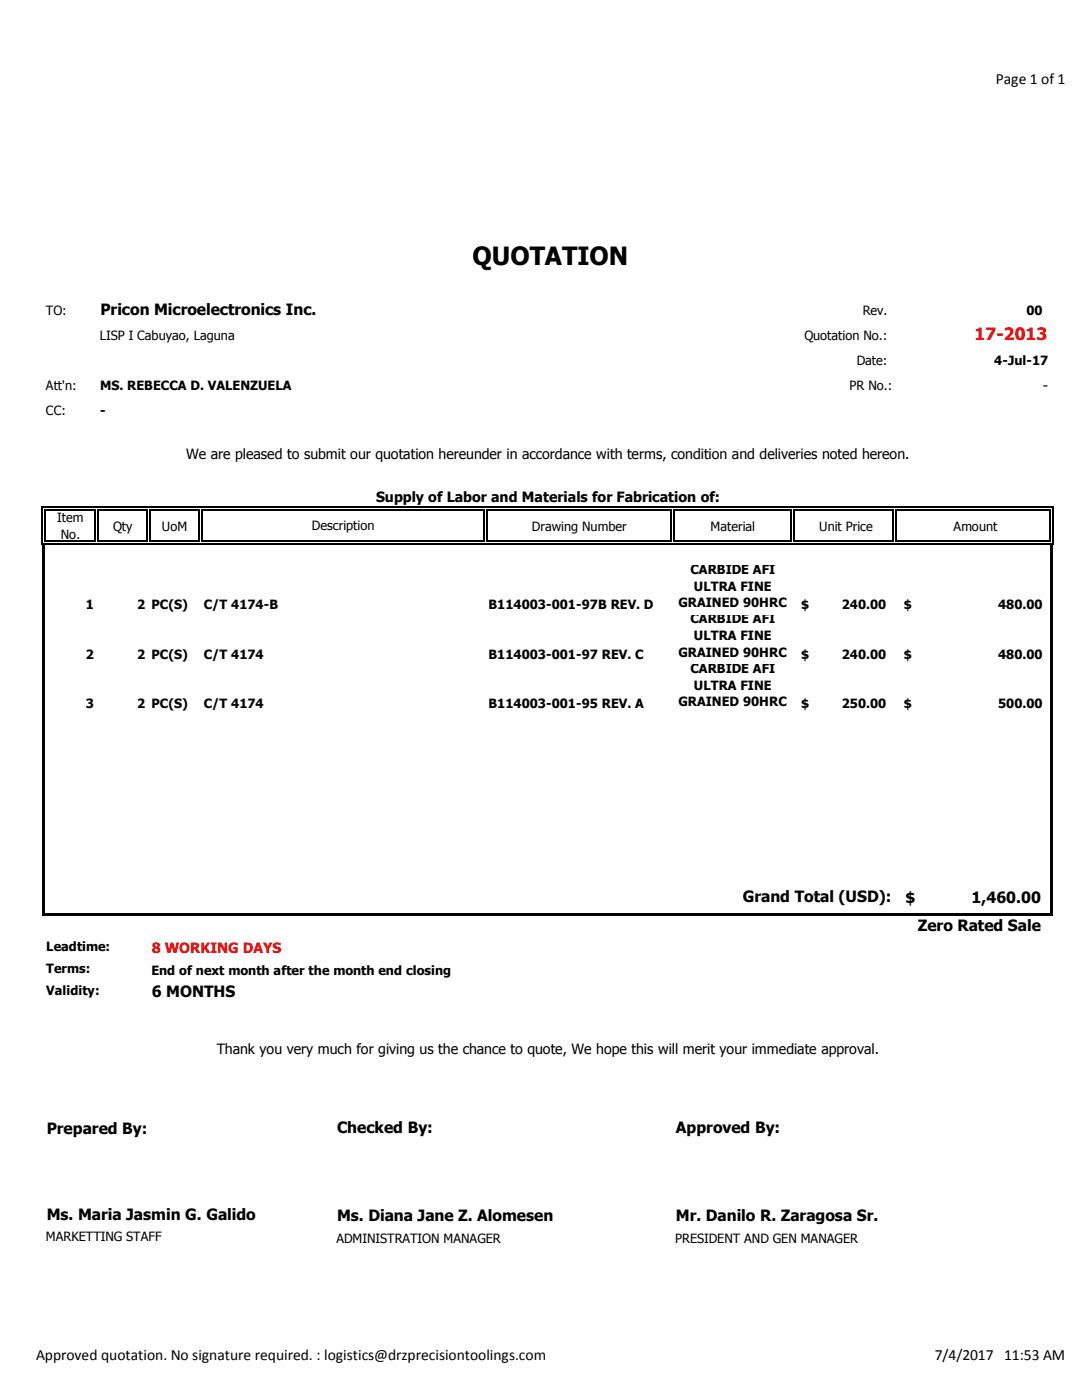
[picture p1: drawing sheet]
<svg xmlns="http://www.w3.org/2000/svg" width="216mm" height="279mm" viewBox="0 0 216 279" stroke-linecap="round" stroke-linejoin="round" font-family="sans-serif">
<defs><g id="words">
<text font-size="5" x="94.3" y="52.9">QUOTATION</text>
<text font-size="3.4" fill="#f00" x="194.4" y="67.8">17-2013</text>
<g font-size="3.1">
<text x="198.7" y="16.8">Page 1 of 1</text>
<text x="20" y="62.8">Pricon Microelectronics Inc.</text>
<text x="148.2" y="180">Grand Total (USD):</text>
<text x="180.7" y="180.2">$</text>
<text x="183.2" y="185.8">Zero Rated Sale</text>
<text x="193.9" y="180.2">1,460.00</text>
<text x="30.3" y="198.9">6 MONTHS</text>
<text x="9.3" y="226.3">Prepared By:</text>
<text x="67.3" y="226.2">Checked By:</text>
<text x="134.9" y="226.2">Approved By:</text>
<text x="9.3" y="243.6">Ms. Maria Jasmin G. Galido</text>
<text x="67.3" y="243.7">Ms. Diana Jane Z. Alomesen</text>
<text x="134.9" y="243.7">Mr. Danilo R. Zaragosa Sr.</text>
<text x="7.2" y="271.4">Approved quotation. No signature required. : logistics@drzprecisiontoolings.com</text>
<text x="186.5" y="271.4">7/4/2017 11:53 AM</text>
</g>
<g font-size="2.8">
<text x="37.1" y="91.6">We are pleased to submit our quotation hereunder in accordance with terms, condition and deliveries noted hereon.</text>
<text x="75" y="100.2">Supply of Labor and Materials for Fabrication of:</text>
<text x="43.3" y="210.4">Thank you very much for giving us the chance to quote, We hope this will merit your immediate approval.</text>
</g>
<text font-size="2.8" fill="#f00" x="30.3" y="190.1">8 WORKING DAYS</text>
<g font-size="2.5">
<text x="9.2" y="62.8">TO:</text>
<text x="172.1" y="62.8">Rev.</text>
<text x="204.8" y="62.8">00</text>
<text x="19.9" y="67.8">LISP I Cabuyao, Laguna</text>
<text x="160.5" y="67.8">Quotation No.:</text>
<text x="9.2" y="77.8">Att'n:</text>
<text x="20" y="77.8">MS. REBECCA D. VALENZUELA</text>
<text x="169.5" y="77.8">PR No.:</text>
<text x="170.9" y="72.8">Date:</text>
<text x="198.4" y="72.8">4-Jul-17</text>
<text x="9.2" y="82.8">CC:</text>
<text x="20" y="82.8">-</text>
<text x="11.4" y="104.2">Item</text>
<text x="12.1" y="107.6">No.</text>
<text x="22.6" y="105.9">Qty</text>
<text x="32.3" y="105.9">UoM</text>
<text x="62.2" y="105.7">Description</text>
<text x="106.2" y="105.9">Drawing Number</text>
<text x="141.8" y="105.9">Material</text>
<text x="163.5" y="105.9">Unit Price</text>
<text x="190.3" y="105.9">Amount</text>
<text x="137.8" y="114.5">CARBIDE AFI</text>
<text x="138.5" y="117.9">ULTRA FINE</text>
<text x="17.1" y="121.6">1</text>
<text x="27.4" y="121.6">2 PC(S)</text>
<text x="40.6" y="121.6">C/T 4174-B</text>
<text x="97.5" y="121.6">B114003-001-97B REV. D</text>
<text x="135.4" y="121.2">GRAINED 90HRC</text>
<text x="137.8" y="124.4">CARBIDE AFI</text>
<text x="159.9" y="121.6">$</text>
<text x="168" y="121.6">240.00</text>
<text x="180.3" y="121.6">$</text>
<text x="199.2" y="121.6">480.00</text>
<text x="17.1" y="131.5">2</text>
<text x="27.4" y="131.5">2 PC(S)</text>
<text x="40.6" y="131.5">C/T 4174</text>
<text x="97.5" y="131.5">B114003-001-97 REV. C</text>
<text x="135.4" y="131.1">GRAINED 90HRC</text>
<text x="138.5" y="127.7">ULTRA FINE</text>
<text x="159.9" y="131.5">$</text>
<text x="168" y="131.5">240.00</text>
<text x="180.3" y="131.5">$</text>
<text x="199.2" y="131.5">480.00</text>
<text x="137.8" y="134.3">CARBIDE AFI</text>
<text x="138.5" y="137.6">ULTRA FINE</text>
<text x="17.1" y="141.4">3</text>
<text x="27.4" y="141.4">2 PC(S)</text>
<text x="40.6" y="141.4">C/T 4174</text>
<text x="97.5" y="141.4">B114003-001-95 REV. A</text>
<text x="135.4" y="140.9">GRAINED 90HRC</text>
<text x="159.9" y="141.4">$</text>
<text x="168" y="141.4">250.00</text>
<text x="180.3" y="141.4">$</text>
<text x="199.2" y="141.4">500.00</text>
<text x="9.2" y="189.8">Leadtime:</text>
<text x="9.2" y="194.2">Terms:</text>
<text x="30.2" y="194.6">End of next month after the month end closing</text>
<text x="9.2" y="198.6">Validity:</text>
<text x="9.2" y="247.7">MARKETTING STAFF</text>
<text x="67.1" y="248.1">ADMINISTRATION MANAGER</text>
<text x="134.7" y="248.1">PRESIDENT AND GEN MANAGER</text>
</g>
<text font-size="2.5" fill="#00f" x="208.1" y="77.8">-</text>
</g></defs>
<g fill="#000">
<path d="M8.2 101.1h.8v.2h-.8z" fill-rule="evenodd"/>
<path d="M8.2 101.1h.3v.8h-.3z" fill-rule="evenodd"/>
<path d="M8.2 108.3h.8v.3h-.8z" fill-rule="evenodd"/>
<path d="M8.2 107.8h.3v.8h-.3z" fill-rule="evenodd"/>
<path d="M8.7 101.6h.3v.3h-.3z" fill-rule="evenodd"/>
<path d="M8.7 101.6h.3v.3h-.3z" fill-rule="evenodd"/>
<path d="M8.7 107.8h.3v.2h-.3z" fill-rule="evenodd"/>
<path d="M8.7 107.8h.3v.2h-.3z" fill-rule="evenodd"/>
<path d="M18.9 101.6h.3v.3h-.3z" fill-rule="evenodd"/>
<path d="M18.9 101.1h.9v.2h-.9z" fill-rule="evenodd"/>
<path d="M18.9 107.8h.3v.2h-.3z" fill-rule="evenodd"/>
<path d="M18.9 101.6h.3v.3h-.3z" fill-rule="evenodd"/>
<path d="M18.9 108.3h.9v.3h-.9z" fill-rule="evenodd"/>
<path d="M18.9 107.8h.3v.2h-.3z" fill-rule="evenodd"/>
<path d="M19.5 101.6h.3v.3h-.3z" fill-rule="evenodd"/>
<path d="M19.5 101.6h.3v.3h-.3z" fill-rule="evenodd"/>
<path d="M19.5 107.8h.3v.2h-.3z" fill-rule="evenodd"/>
<path d="M19.5 107.8h.3v.2h-.3z" fill-rule="evenodd"/>
<path d="M29.1 101.6h.3v.3h-.3z" fill-rule="evenodd"/>
<path d="M29.1 101.1h.9v.2h-.9z" fill-rule="evenodd"/>
<path d="M29.1 107.8h.3v.2h-.3z" fill-rule="evenodd"/>
<path d="M29.1 101.6h.3v.3h-.3z" fill-rule="evenodd"/>
<path d="M29.1 108.3h.9v.3h-.9z" fill-rule="evenodd"/>
<path d="M29.1 107.8h.3v.2h-.3z" fill-rule="evenodd"/>
<path d="M29.7 101.6h.3v.3h-.3z" fill-rule="evenodd"/>
<path d="M29.7 101.6h.3v.3h-.3z" fill-rule="evenodd"/>
<path d="M29.7 107.8h.3v.2h-.3z" fill-rule="evenodd"/>
<path d="M29.7 107.8h.3v.2h-.3z" fill-rule="evenodd"/>
<path d="M39.6 101.6h.3v.3h-.3z" fill-rule="evenodd"/>
<path d="M39.6 101.1h.8v.2h-.8z" fill-rule="evenodd"/>
<path d="M39.6 107.8h.3v.2h-.3z" fill-rule="evenodd"/>
<path d="M39.6 101.6h.3v.3h-.3z" fill-rule="evenodd"/>
<path d="M39.6 108.3h.8v.3h-.8z" fill-rule="evenodd"/>
<path d="M39.6 107.8h.3v.2h-.3z" fill-rule="evenodd"/>
<path d="M40.2 101.6h.2v.3h-.2z" fill-rule="evenodd"/>
<path d="M40.2 101.6h.2v.3h-.2z" fill-rule="evenodd"/>
<path d="M40.2 107.8h.2v.2h-.2z" fill-rule="evenodd"/>
<path d="M40.2 107.8h.2v.2h-.2z" fill-rule="evenodd"/>
<path d="M96.4 101.6h.3v.3h-.3z" fill-rule="evenodd"/>
<path d="M96.4 101.1h.9v.2h-.9z" fill-rule="evenodd"/>
<path d="M96.4 107.8h.3v.2h-.3z" fill-rule="evenodd"/>
<path d="M96.4 101.6h.3v.3h-.3z" fill-rule="evenodd"/>
<path d="M96.4 108.3h.9v.3h-.9z" fill-rule="evenodd"/>
<path d="M96.4 107.8h.3v.2h-.3z" fill-rule="evenodd"/>
<path d="M97 101.6h.3v.3h-.3z" fill-rule="evenodd"/>
<path d="M97 101.6h.3v.3h-.3z" fill-rule="evenodd"/>
<path d="M97 107.8h.3v.2h-.3z" fill-rule="evenodd"/>
<path d="M97 107.8h.3v.2h-.3z" fill-rule="evenodd"/>
<path d="M133.7 101.6h.3v.3h-.3z" fill-rule="evenodd"/>
<path d="M133.7 101.1h.9v.2h-.9z" fill-rule="evenodd"/>
<path d="M133.7 107.8h.3v.2h-.3z" fill-rule="evenodd"/>
<path d="M133.7 101.6h.3v.3h-.3z" fill-rule="evenodd"/>
<path d="M133.7 108.3h.9v.3h-.9z" fill-rule="evenodd"/>
<path d="M133.7 107.8h.3v.2h-.3z" fill-rule="evenodd"/>
<path d="M134.3 101.6h.3v.3h-.3z" fill-rule="evenodd"/>
<path d="M134.3 101.6h.3v.3h-.3z" fill-rule="evenodd"/>
<path d="M134.3 107.8h.3v.2h-.3z" fill-rule="evenodd"/>
<path d="M134.3 107.8h.3v.2h-.3z" fill-rule="evenodd"/>
<path d="M157.7 101.6h.3v.3h-.3z" fill-rule="evenodd"/>
<path d="M157.7 101.1h.8v.2h-.8z" fill-rule="evenodd"/>
<path d="M157.7 107.8h.3v.2h-.3z" fill-rule="evenodd"/>
<path d="M157.7 101.6h.3v.3h-.3z" fill-rule="evenodd"/>
<path d="M157.7 108.3h.8v.3h-.8z" fill-rule="evenodd"/>
<path d="M157.7 107.8h.3v.2h-.3z" fill-rule="evenodd"/>
<path d="M158.2 101.6h.3v.3h-.3z" fill-rule="evenodd"/>
<path d="M158.2 101.6h.3v.3h-.3z" fill-rule="evenodd"/>
<path d="M158.2 107.8h.3v.2h-.3z" fill-rule="evenodd"/>
<path d="M158.2 107.8h.3v.2h-.3z" fill-rule="evenodd"/>
<path d="M178.1 101.6h.3v.3h-.3z" fill-rule="evenodd"/>
<path d="M178.1 101.1h.9v.2h-.9z" fill-rule="evenodd"/>
<path d="M178.1 107.8h.3v.2h-.3z" fill-rule="evenodd"/>
<path d="M178.1 101.6h.3v.3h-.3z" fill-rule="evenodd"/>
<path d="M178.1 108.3h.9v.3h-.9z" fill-rule="evenodd"/>
<path d="M178.1 107.8h.3v.2h-.3z" fill-rule="evenodd"/>
<path d="M178.7 101.6h.3v.3h-.3z" fill-rule="evenodd"/>
<path d="M178.7 101.6h.3v.3h-.3z" fill-rule="evenodd"/>
<path d="M178.7 107.8h.3v.2h-.3z" fill-rule="evenodd"/>
<path d="M178.7 107.8h.3v.2h-.3z" fill-rule="evenodd"/>
<path d="M209.3 101.6h.3v.3h-.3z" fill-rule="evenodd"/>
<path d="M209.3 107.8h.3v.2h-.3z" fill-rule="evenodd"/>
<path d="M209.3 101.6h.3v.3h-.3z" fill-rule="evenodd"/>
<path d="M209.3 101.1h.9v.2h-.9z" fill-rule="evenodd"/>
<path d="M209.3 108.3h.9v.3h-.9z" fill-rule="evenodd"/>
<path d="M209.3 107.8h.3v.2h-.3z" fill-rule="evenodd"/>
<path d="M209.9 101.1h.3v.8h-.3z" fill-rule="evenodd"/>
<path d="M209.9 107.8h.3v.8h-.3z" fill-rule="evenodd"/>
<path d="M8.3 108.6h.6v74.1h-.6z" fill-rule="evenodd"/>
<path d="M8.9 182.1h201.1v.6h-201.1z" fill-rule="evenodd"/>
<path d="M209.5 108.6h.5v74.1h-.5z" fill-rule="evenodd"/>
</g>
<g fill="none" stroke="#000" stroke-width=".28">
<path d="M8.3 101.9v5.9M8.9 101.9v5.9M9 101.2h9.9M9 101.8h9.9M9 107.9h9.9M9 108.5h9.9M19 101.9v5.9M19.6 101.9v5.9M19.8 101.2h9.3M19.8 101.8h9.3M19.8 107.9h9.3M19.8 108.5h9.3"/>
<path d="M29.3 101.9v5.9M29.9 101.9v5.9M30 101.2h9.6M30 101.8h9.6M30 107.9h9.6M30 108.5h9.6M39.7 101.9v5.9M40.3 101.9v5.9M40.4 101.2h56M40.4 101.8h56M40.4 107.9h56M40.4 108.5h56"/>
<path d="M96.5 101.9v5.9M97.1 101.9v5.9M97.3 101.2h36.4M97.3 101.8h36.4M97.3 107.9h36.4M97.3 108.5h36.4M133.9 101.9v5.9M134.5 101.9v5.9M134.6 101.2h23.1M134.6 101.8h23.1M134.6 107.9h23.1M134.6 108.5h23.1"/>
<path d="M157.8 101.9v5.9M158.4 101.9v5.9M158.5 101.2h19.6M158.5 101.8h19.6M158.5 107.9h19.6M158.5 108.5h19.6M178.3 101.9v5.9M178.9 101.9v5.9M179 101.2h30.3M179 101.8h30.3M179 107.9h30.3M179 108.5h30.3"/>
<path d="M209.5 101.9v5.9M210 101.9v5.9"/>
</g>
<use href="#words"/>
</svg>
